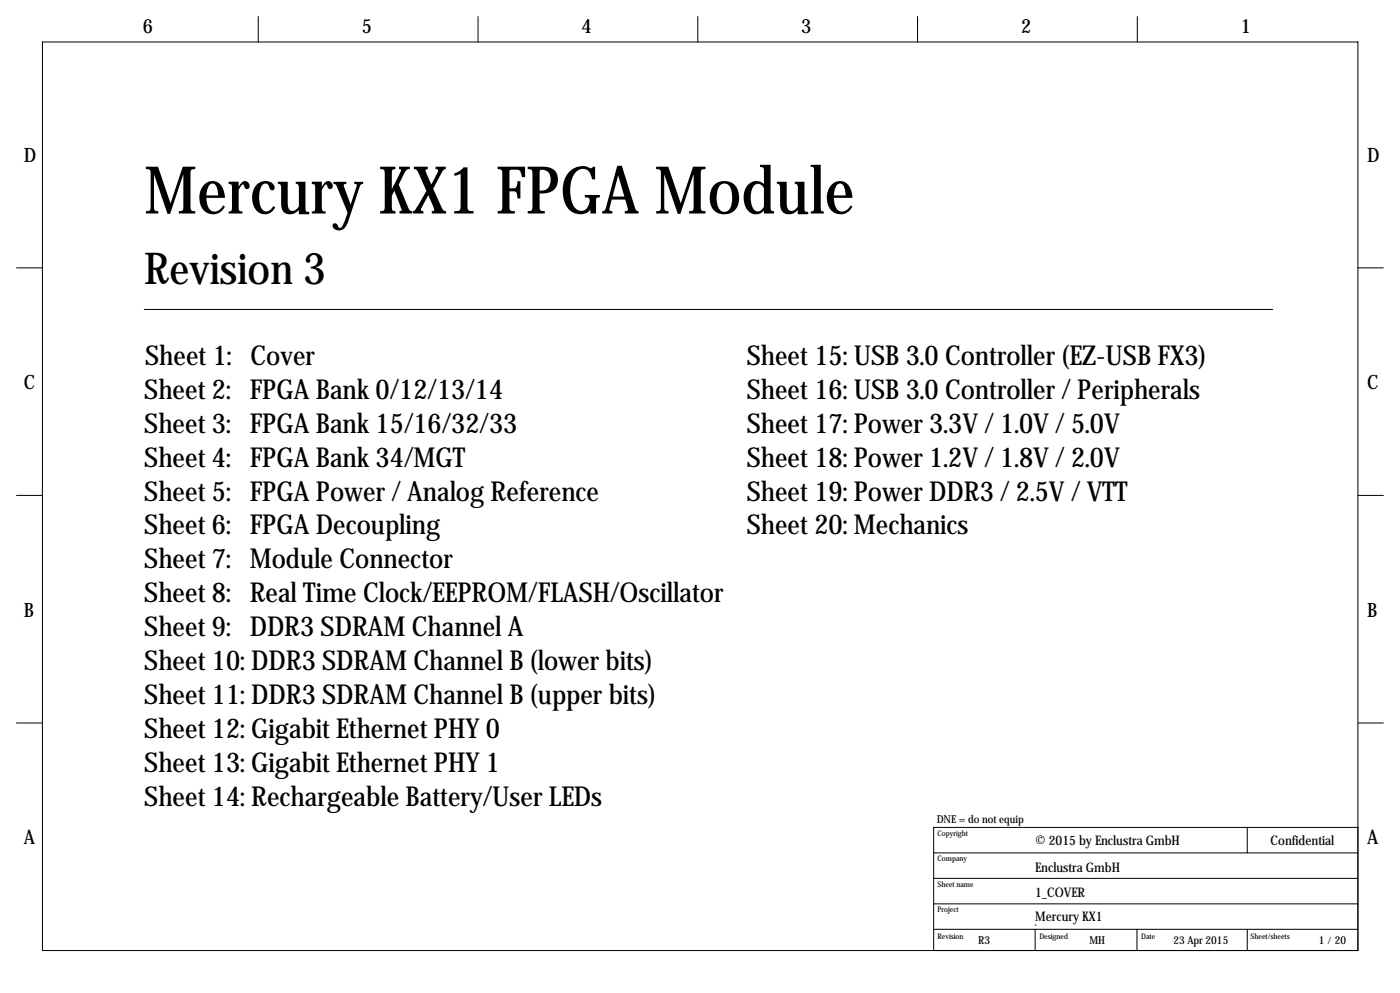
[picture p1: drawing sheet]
<svg xmlns="http://www.w3.org/2000/svg" width="419mm" height="297mm" viewBox="0 0 419 297" stroke-linecap="round" stroke-linejoin="round" font-family="sans-serif">
<defs><g id="words">
<text font-size="19.7" x="43.2" y="63.9">Mercury KX1 FPGA Module</text>
<text font-size="13.2" x="43.2" y="84.9">Revision 3</text>
<g font-size="8.2">
<text x="43.4" y="109.1">Sheet 1: Cover</text>
<text x="223.5" y="109.1">Sheet 15: USB 3.0 Controller (EZ-USB FX3)</text>
<text x="43.2" y="119.2">Sheet 2: FPGA Bank 0/12/13/14</text>
<text x="223.5" y="119.2">Sheet 16: USB 3.0 Controller / Peripherals</text>
<text x="43.2" y="129.4">Sheet 3: FPGA Bank 15/16/32/33</text>
<text x="223.5" y="129.4">Sheet 17: Power 3.3V / 1.0V / 5.0V</text>
<text x="43.2" y="139.6">Sheet 4: FPGA Bank 34/MGT</text>
<text x="223.5" y="139.6">Sheet 18: Power 1.2V / 1.8V / 2.0V</text>
<text x="43.2" y="149.7">Sheet 5: FPGA Power / Analog Reference</text>
<text x="223.5" y="149.7">Sheet 19: Power DDR3 / 2.5V / VTT</text>
<text x="43.2" y="159.9">Sheet 6: FPGA Decoupling</text>
<text x="223.5" y="159.9">Sheet 20: Mechanics</text>
<text x="43.2" y="170">Sheet 7: Module Connector</text>
<text x="43.2" y="180.2">Sheet 8: Real Time Clock/EEPROM/FLASH/Oscillator</text>
<text x="43.2" y="190.4">Sheet 9: DDR3 SDRAM Channel A</text>
<text x="43.2" y="200.5">Sheet 10: DDR3 SDRAM Channel B (lower bits)</text>
<text x="43.2" y="210.7">Sheet 11: DDR3 SDRAM Channel B (upper bits)</text>
<text x="43.2" y="220.8">Sheet 12: Gigabit Ethernet PHY 0</text>
<text x="43.2" y="231">Sheet 13: Gigabit Ethernet PHY 1</text>
<text x="43.2" y="241.2">Sheet 14: Rechargeable Battery/User LEDs</text>
</g>
<g font-size="5.9">
<text x="42.8" y="9.8">6</text>
<text x="108.3" y="9.8">5</text>
<text x="174.1" y="9.8">4</text>
<text x="239.9" y="9.8">3</text>
<text x="305.7" y="9.8">2</text>
<text x="371.4" y="9.8">1</text>
<text x="7.1" y="48.4">D</text>
<text x="409.3" y="48.4">D</text>
<text x="7.1" y="116.4">C</text>
<text x="409.3" y="116.4">C</text>
<text x="7.1" y="184.5">B</text>
<text x="409.3" y="184.5">B</text>
<text x="7.1" y="252.6">A</text>
<text x="409.3" y="252.6">A</text>
</g>
<g font-size="4">
<text x="309.9" y="252.8">© 2015 by Enclustra GmbH</text>
<text x="380.4" y="252.8">Confidential</text>
<text x="309.9" y="260.7">Enclustra GmbH</text>
<text x="309.9" y="268.3">1_COVER</text>
<text x="309.9" y="275.4">Mercury KX1</text>
</g>
<g font-size="3.3">
<text x="280.4" y="246.2">DNE = do not equip</text>
<text x="292.9" y="282.3">R3</text>
<text x="326.1" y="282.3">MH</text>
<text x="351.3" y="282.3">23 Apr 2015</text>
<text x="394.8" y="282.3">1 / 20</text>
</g>
<g font-size="2.3">
<text x="280.7" y="250">Copyright</text>
<text x="280.7" y="257.7">Company</text>
<text x="280.7" y="265.3">Sheet name</text>
<text x="280.7" y="272.9">Project</text>
<text x="280.7" y="280.8">Revision</text>
<text x="311.1" y="280.8">Designed</text>
<text x="341.6" y="280.8">Date</text>
<text x="374.4" y="280.8">Sheet/sheets</text>
</g>
</g></defs>
<g fill="none" stroke="#000" stroke-width=".3">
<path d="M12.7 12.6h393.8v271.7h-393.8zM77.3 4.9v7.7M143.1 4.9v7.7M208.9 4.9v7.7M274.7 4.9v7.7M340.5 4.9v7.7M4.9 80.1h7.6M43.2 92.6h337.8M406.5 80.1h7.6M4.9 148.2h7.6M406.5 148.2h7.6M4.9 216.3h7.6"/>
<path d="M406.5 216.3h7.6M279.5 255.1h127M373.4 247.5v7.6M406.5 247.5h-127v36.8M279.5 278h127M279.5 270.4h127M279.5 262.7h127M309.9 276.7h.1M309.9 278v6.3M340.4 278v6.3M373.4 278v6.3"/>
</g>
<use href="#words"/>
</svg>
